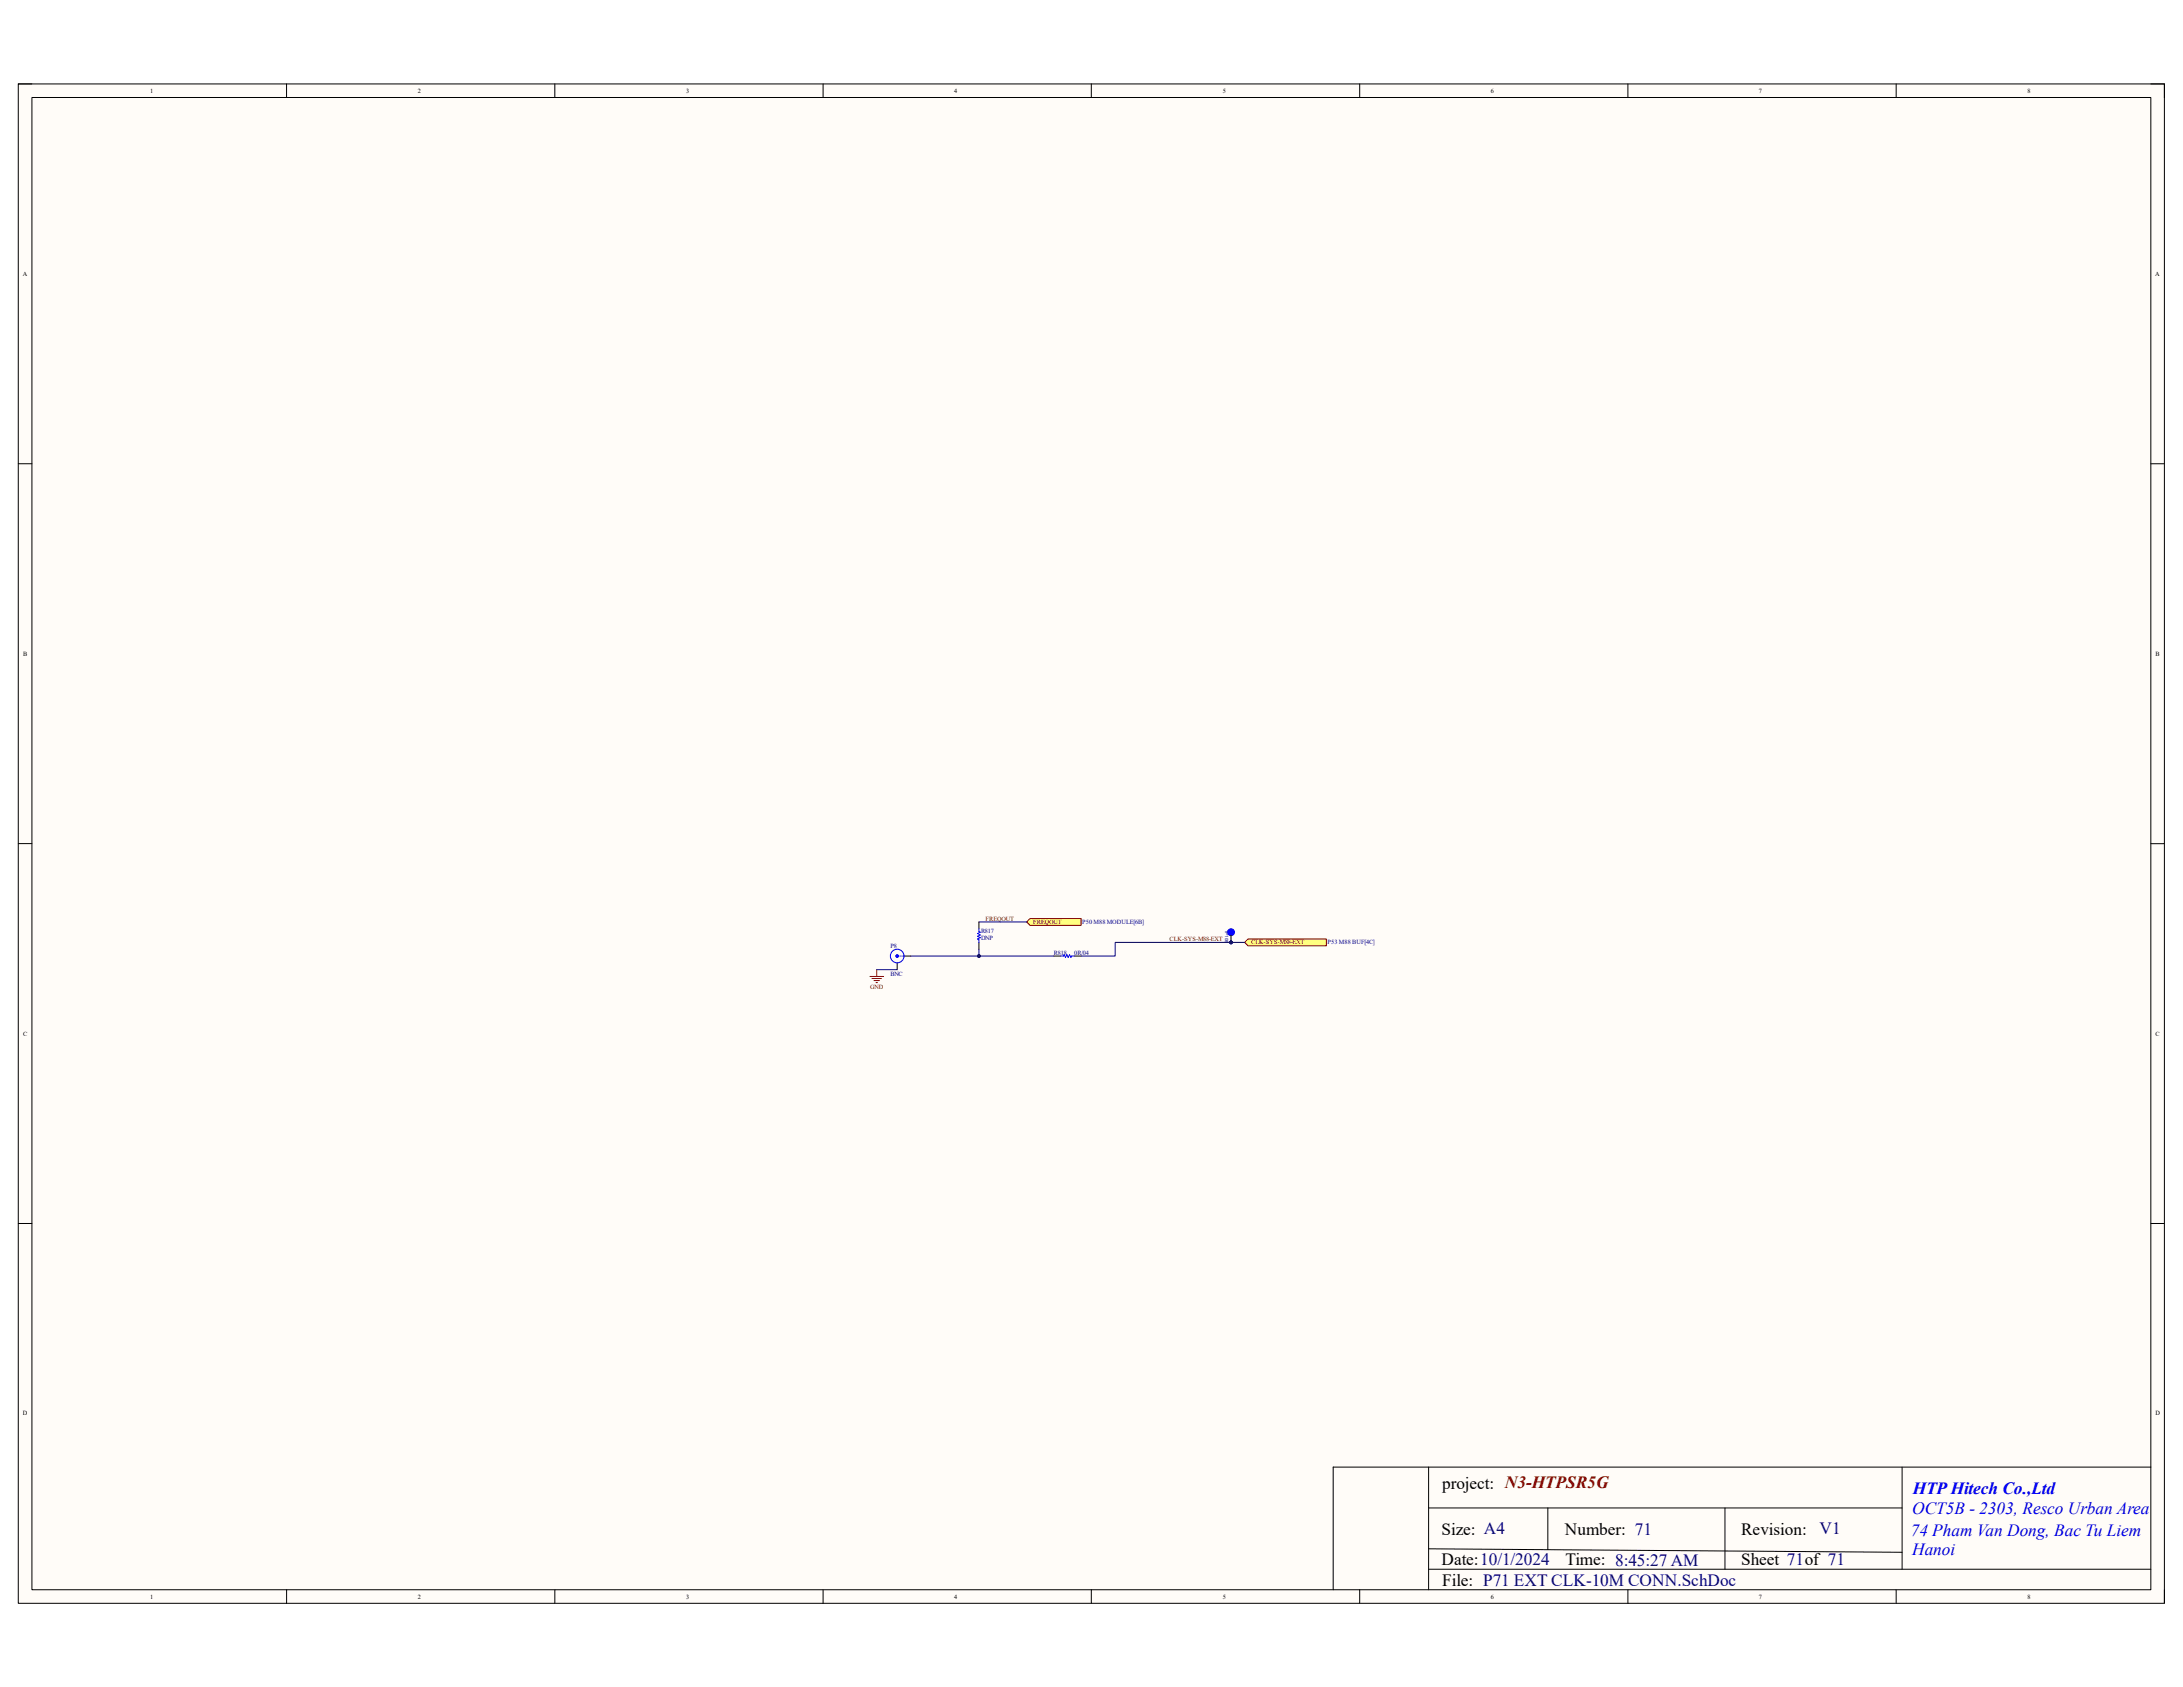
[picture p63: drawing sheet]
<svg xmlns="http://www.w3.org/2000/svg" width="279mm" height="216mm" viewBox="0 0 279 216" stroke-linecap="round" stroke-linejoin="round" font-family="sans-serif">
<defs><g id="words">
<g font-size="2.2">
<text x="184.6" y="190.6">project: N3-HTPSR5G</text>
<text x="184.5" y="196.4">Size: A4</text>
<text x="200.3" y="196.4">Number: 71</text>
<text x="222.8" y="196.4">Revision:</text>
<text x="184.5" y="200.3">Date:10/1/2024</text>
<text x="184.6" y="202.9">File: P71 EXT CLK-10M CONN.SchDoc</text>
<text x="200.4" y="200.3">Time: 8:45:27 AM</text>
<text x="222.8" y="200.3">Sheet 71of 71</text>
</g>
<g font-size="2.2" fill="#00f">
<text x="244.8" y="191.2">HTP Hitech Co.,Ltd</text>
<text x="244.6" y="196.5">74 Pham Van Dong, Bac Tu Liem</text>
<text x="244.7" y="193.8">OCT5B - 2303, Resco Urban Area</text>
<text x="244.7" y="199.1">Hanoi</text>
</g>
<text font-size="2.2" fill="#000080" x="232.9" y="196.3">V1</text>
<g font-size=".8">
<text x="19.2" y="11.9">1</text>
<text x="53.5" y="11.9">2</text>
<text x="87.8" y="11.9">3</text>
<text x="122.1" y="11.9">4</text>
<text x="156.5" y="11.9">5</text>
<text x="190.8" y="11.9">6</text>
<text x="225.1" y="11.9">7</text>
<text x="259.5" y="11.9">8</text>
<text x="2.9" y="35.3">A</text>
<text x="275.8" y="35.3">A</text>
<text x="3" y="83.9">B</text>
<text x="275.9" y="83.9">B</text>
<text x="3" y="132.5">C</text>
<text x="275.9" y="132.5">C</text>
<text x="2.9" y="181.1">D</text>
<text x="275.9" y="181.1">D</text>
<text x="19.2" y="204.6">1</text>
<text x="53.5" y="204.6">2</text>
<text x="87.8" y="204.6">3</text>
<text x="122.1" y="204.6">4</text>
<text x="156.5" y="204.6">5</text>
<text x="190.8" y="204.6">6</text>
<text x="225.1" y="204.6">7</text>
<text x="259.5" y="204.6">8</text>
</g>
<g font-size=".8" fill="#000080">
<text x="125.6" y="119.5">R817</text>
<text x="138.5" y="118.2">P50 M88 MODULE[6B]</text>
<text x="114" y="121.3">P8</text>
<text x="114" y="125">BNC</text>
<text x="125.6" y="120.4">DNP</text>
<text x="134.9" y="122.2">R818</text>
<text x="137.5" y="122.2">0R/04</text>
<text x="169.9" y="120.9">P53 M88 BUF[4C]</text>
</g>
<g font-size=".8" fill="#800000">
<text x="126.2" y="117.8">FREQOUT</text>
<text x="132.2" y="118.2">FREQOUT</text>
<text x="149.7" y="120.4">CLK-SYS-M88-EXT</text>
<text x="160.1" y="120.9">CLK-SYS-M88-EXT</text>
<text x="111.4" y="126.5">GND</text>
</g>
<text font-size=".6" fill="#000080" x="156.8" y="119" transform="rotate(90 156.8 119)">TP108</text>
</g></defs>
<path d="M2.3 10.7h274.7v194.5h-274.7z" fill-rule="evenodd" fill="#fffcf8"/>
<path d="M2.3 10.7h274.7v194.5h-274.7z" fill="none" stroke="#000" stroke-width=".13"/>
<path d="M4.1 12.5h271.2v191h-271.2z" fill-rule="evenodd" fill="#fffcf8"/>
<g fill="none" stroke="#000" stroke-width=".13">
<path d="M2.3 10.7h1.8M4.1 12.5h271.2v191h-271.2zM36.7 10.7v1.8M71 10.7v1.8M105.3 10.7v1.8M139.7 10.7v1.8M174 10.7v1.8M208.4 10.7v1.8M242.7 10.7v1.8M275.3 10.7h1.7v1.8M2.3 59.3h1.8M275.3 59.4h1.7"/>
<path d="M2.3 108h1.8M275.3 108h1.7M114.8 123.2v.9M115.7 122.4h.9M2.3 156.6h1.8M275.3 156.6h1.7M182.8 187.8v15.7M182.8 193h60.6M182.8 198.2l60.6 .5M198.1 193v5.3M220.8 193v7.8M243.4 187.8v13"/>
<path d="M275.3 187.8h-104.7v15.7M36.7 203.5v1.7M71 203.5v1.7M105.3 203.5v1.7M139.7 203.5v1.7M174 203.5v1.7M182.8 200.8h92.5M208.4 203.5v1.7M242.7 203.5v1.7M277 203.5v1.7"/>
</g>
<circle cx="114.8" cy="122.4" r=".17" fill="#00f"/>
<g fill="none" stroke="#00f" stroke-width=".13">
<path d="M115 122.4h.1M115.3 122.4h.1M115.5 122.4h.1"/>
<circle cx="114.8" cy="122.4" r=".17"/>
<circle cx="114.8" cy="122.4" r=".87"/>
</g>
<path d="M111.3 125h1.8M111.6 125.2h1.2M111.9 125.5h.7M112.1 125.8h.2M112.2 124.1v.9" fill="none" stroke="#800000" stroke-width=".13"/>
<path d="M159.7 120.2h10.1v.8h-10.1l-.4-.4z" fill-rule="evenodd" fill="#ffff80"/>
<path d="M159.7 120.2h10.1v.8h-10.1l-.4-.4z" fill="none" stroke="#800000" stroke-width=".13"/>
<path d="M112.2 124.1h2.6" fill="none" stroke="#000080" stroke-width=".13"/>
<circle cx="157.6" cy="120.6" r=".17" fill="#000080"/>
<circle cx="157.6" cy="120.6" r=".17" fill="none" stroke="#000080" stroke-width=".13"/>
<circle cx="157.6" cy="119.3" r=".44" fill="#00f"/>
<circle cx="157.6" cy="119.3" r=".44" fill="none" stroke="#00f" stroke-width=".13"/>
<path d="M157.6 119.7v.9" fill="none" stroke="#000" stroke-width=".13"/>
<circle cx="157.6" cy="120.6" r=".17" fill="#000080"/>
<circle cx="157.6" cy="120.6" r=".17" fill="none" stroke="#000080" stroke-width=".13"/>
<path d="M131.8 117.6h6.6v.8h-6.6l-.4-.4z" fill-rule="evenodd" fill="#ffff80"/>
<path d="M131.8 117.6h6.6v.8h-6.6l-.4-.4z" fill="none" stroke="#800000" stroke-width=".13"/>
<path d="M125.3 118h6.1M116.6 122.4h18.3" fill="none" stroke="#000080" stroke-width=".13"/>
<circle cx="125.3" cy="122.4" r=".17" fill="#000080"/>
<g fill="none" stroke="#000080" stroke-width=".13">
<path d="M159.3 120.6h-16.6v1.8h-4.3"/>
<circle cx="125.3" cy="122.4" r=".17"/>
</g>
<circle cx="157.6" cy="120.6" r=".17" fill="#000080"/>
<g fill="none" stroke="#000080" stroke-width=".13">
<path d="M125.3 121.5v.9"/>
<circle cx="157.6" cy="120.6" r=".17"/>
</g>
<path d="M125.3 118v.9M125.3 120.6v.9M134.9 122.4h.9M137.5 122.4h.9" fill="none" stroke="#000" stroke-width=".13"/>
<path d="M125.3 118.9v.3l.2 .1-.4 .2 .4 .1-.4 .2 .4 .2-.4 .2 .2 .1v.3M135.8 122.4h.3l.1-.2 .2 .3 .1-.3 .2 .3 .2-.3 .2 .3v-.1h.4" fill="none" stroke="#00f" stroke-width=".13"/>
<circle cx="125.3" cy="122.4" r=".17" fill="#000080"/>
<circle cx="125.3" cy="122.4" r=".17" fill="none" stroke="#000080" stroke-width=".13"/>
<use href="#words"/>
</svg>
